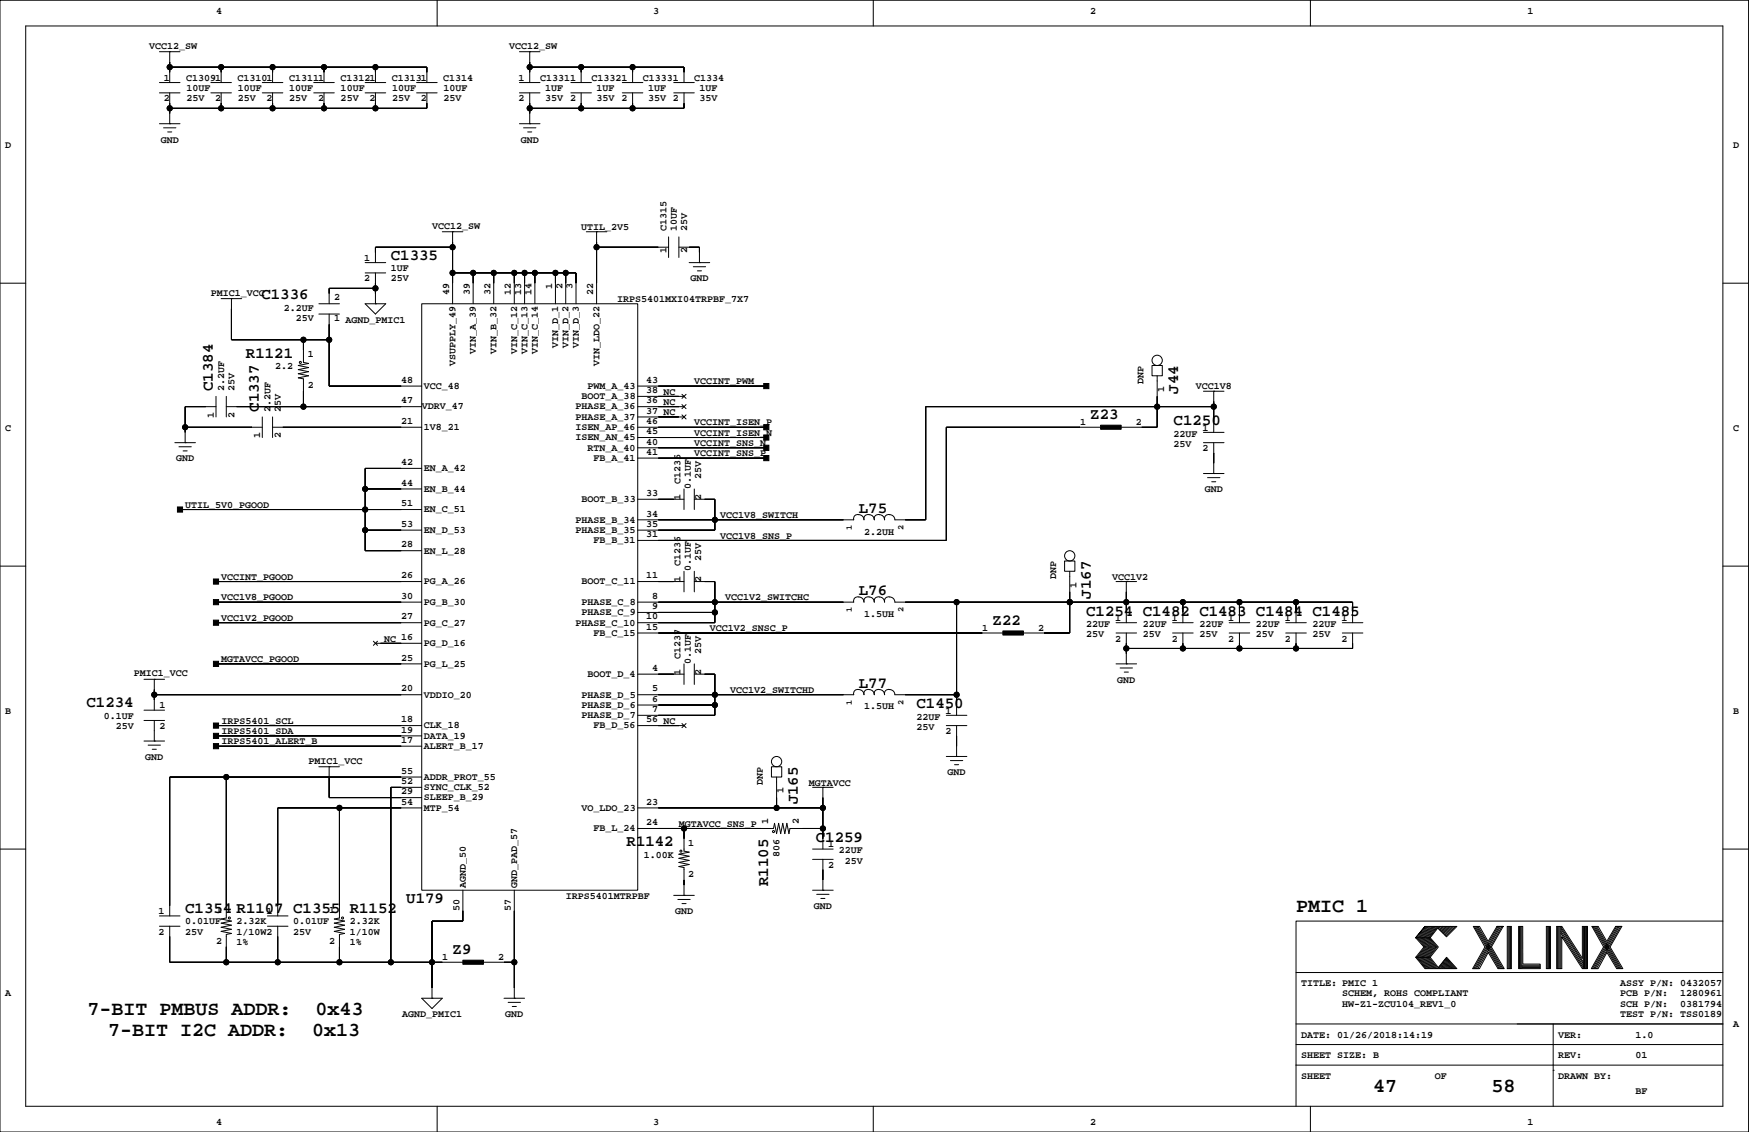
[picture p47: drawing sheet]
<svg xmlns="http://www.w3.org/2000/svg" width="432mm" height="279mm" viewBox="0 0 432 279" stroke-linecap="round" stroke-linejoin="round" font-family="sans-serif">
<defs><g id="words">
<g font-size="4.9">
<text x="320" y="225.2">PMIC 1</text>
<text x="21.6" y="250.6">7-BIT PMBUS ADDR:</text>
<text x="77.9" y="250.6">0x43</text>
<text x="26.7" y="255.7">7-BIT I2C ADDR:</text>
<text x="77" y="255.7">0x13</text>
<text x="339" y="269.6">47</text>
<text x="368.2" y="269.6">58</text>
</g>
<g font-size="3.9">
<text x="96.5" y="64.1">C1335</text>
<text x="64.5" y="73.9">C1336</text>
<text x="60.7" y="88.3">R1121</text>
<text x="52.5" y="96.6" transform="rotate(-90 52.5 96.6)">C1384</text>
<text x="63.9" y="101.6" transform="rotate(-90 63.9 101.6)">C1337</text>
<text x="290.9" y="97.2" transform="rotate(-90 290.9 97.2)">J44</text>
<text x="269.2" y="103.5">Z23</text>
<text x="289.7" y="105">C1250</text>
<text x="212" y="126.6">L75</text>
<text x="212" y="146.9">L76</text>
<text x="269.3" y="147.8" transform="rotate(-90 269.3 147.8)">J167</text>
<text x="245.1" y="154.3">Z22</text>
<text x="268.2" y="152">C1254 C1482 C1483 C1484 C1485</text>
<text x="212" y="169.8">L77</text>
<text x="21.4" y="174.6">C1234</text>
<text x="226.3" y="174.8">C1450</text>
<text x="196.9" y="198.6" transform="rotate(-90 196.9 198.6)">J165</text>
<text x="154.7" y="208.9">R1142</text>
<text x="201.4" y="207.9">C1259</text>
<text x="189.6" y="218.7" transform="rotate(-90 189.6 218.7)">R1105</text>
<text x="45.7" y="225.4">C1354 R1107 C1355</text>
<text x="86.3" y="225.4">R1152</text>
<text x="100.3" y="222.8">U179</text>
<text x="111.7" y="235.5">Z9</text>
</g>
<g font-size="2.5">
<text x="53.3" y="3.4">4</text>
<text x="161.3" y="3.4">3</text>
<text x="269.2" y="3.4">2</text>
<text x="377.1" y="3.4">1</text>
<text x="36.8" y="12.1">VCC12_SW</text>
<text x="125.7" y="12.1">VCC12_SW</text>
<text x="40.4" y="19.9">1</text>
<text x="46" y="19.9">C13091</text>
<text x="46" y="22.5">10UF</text>
<text x="58.7" y="19.9">C13101</text>
<text x="58.7" y="22.5">10UF</text>
<text x="71.4" y="19.9">C13111</text>
<text x="71.4" y="22.5">10UF</text>
<text x="84.1" y="19.9">C13121</text>
<text x="84.1" y="22.5">10UF</text>
<text x="96.8" y="19.9">C13131</text>
<text x="96.8" y="22.5">10UF</text>
<text x="109.4" y="19.9">C1314</text>
<text x="109.5" y="22.5">10UF</text>
<text x="128" y="19.9">1</text>
<text x="133.3" y="19.9">C13311</text>
<text x="134.6" y="22.5">1UF</text>
<text x="146" y="19.9">C13321</text>
<text x="147.3" y="22.5">1UF</text>
<text x="158.7" y="19.9">C13331</text>
<text x="160" y="22.5">1UF</text>
<text x="171.4" y="19.9">C1334</text>
<text x="172.7" y="22.5">1UF</text>
<text x="40.4" y="25">2</text>
<text x="46" y="25">25V</text>
<text x="53.1" y="25">2</text>
<text x="58.7" y="25">25V</text>
<text x="65.8" y="25">2</text>
<text x="71.4" y="25">25V</text>
<text x="78.5" y="25">2</text>
<text x="84.1" y="25">25V</text>
<text x="91.2" y="25">2</text>
<text x="96.8" y="25">25V</text>
<text x="103.9" y="25">2</text>
<text x="109.5" y="25">25V</text>
<text x="128" y="25">2</text>
<text x="134.6" y="25">35V 2</text>
<text x="147.3" y="25">35V 2</text>
<text x="160" y="25">35V 2</text>
<text x="172.7" y="25">35V</text>
<text x="39.7" y="35.2">GND</text>
<text x="128.6" y="35.2">GND</text>
<text x="1.3" y="36.4">D</text>
<text x="427.9" y="36.4">D</text>
<text x="106.7" y="56.5">VCC12_SW</text>
<text x="143.5" y="56.8">UTIL_2V5</text>
<text x="164.5" y="56.9" transform="rotate(-90 164.5 56.9)">C1315</text>
<text x="167.1" y="56.9" transform="rotate(-90 167.1 56.9)">10UF</text>
<text x="169.6" y="56.9" transform="rotate(-90 169.6 56.9)">25V</text>
<text x="89.9" y="64.4">1</text>
<text x="164.5" y="62.5" transform="rotate(-90 164.5 62.5)">1</text>
<text x="169.6" y="62.5" transform="rotate(-90 169.6 62.5)">2</text>
<text x="89.9" y="69.5">2</text>
<text x="96.5" y="66.9">1UF</text>
<text x="96.5" y="69.5">25V</text>
<text x="136.3" y="71.4" transform="rotate(-90 136.3 71.4)">1</text>
<text x="138.8" y="71.4" transform="rotate(-90 138.8 71.4)">2</text>
<text x="141.4" y="71.4" transform="rotate(-90 141.4 71.4)">3</text>
<text x="170.5" y="69.5">GND</text>
<text x="52.1" y="73">PMIC1_VCC</text>
<text x="70" y="76.7">2.2UF</text>
<text x="82.5" y="74.2">2</text>
<text x="110.9" y="72.9" transform="rotate(-90 110.9 72.9)">49</text>
<text x="116" y="72.9" transform="rotate(-90 116 72.9)">39</text>
<text x="121.1" y="72.9" transform="rotate(-90 121.1 72.9)">32</text>
<text x="126.1" y="72.9" transform="rotate(-90 126.1 72.9)">12</text>
<text x="128.7" y="72.9" transform="rotate(-90 128.7 72.9)">13</text>
<text x="131.2" y="72.9" transform="rotate(-90 131.2 72.9)">14</text>
<text x="146.5" y="72.9" transform="rotate(-90 146.5 72.9)">22</text>
<text x="152.4" y="74.5">IRPS5401MXI04TRPBF_7X7</text>
<text x="73" y="79.2">25V</text>
<text x="82.5" y="79.2">1 AGND_PMIC1</text>
<text x="76" y="88.1">1</text>
<text x="117.5" y="87.3" transform="rotate(-90 117.5 87.3)">VIN_A_39</text>
<text x="122.6" y="87.3" transform="rotate(-90 122.6 87.3)">VIN_B_32</text>
<text x="127.7" y="87.3" transform="rotate(-90 127.7 87.3)">VIN_C_12</text>
<text x="130.2" y="87.3" transform="rotate(-90 130.2 87.3)">VIN_C_13</text>
<text x="132.7" y="87.3" transform="rotate(-90 132.7 87.3)">VIN_C_14</text>
<text x="137.8" y="85.9" transform="rotate(-90 137.8 85.9)">VIN_D_1</text>
<text x="140.4" y="85.9" transform="rotate(-90 140.4 85.9)">VIN_D_2</text>
<text x="142.9" y="85.9" transform="rotate(-90 142.9 85.9)">VIN_D_3</text>
<text x="67.9" y="91">2.2</text>
<text x="76" y="95.8">2</text>
<text x="99" y="94.5">48</text>
<text x="104.6" y="96">VCC_48</text>
<text x="112.4" y="90.3" transform="rotate(-90 112.4 90.3)">VSUPPLY_49</text>
<text x="145.1" y="96">PWM_A_43</text>
<text x="148" y="90.3" transform="rotate(-90 148 90.3)">VIN_LDO_22</text>
<text x="159.6" y="94.5">43</text>
<text x="171.4" y="94.9">VCCINT_PWM</text>
<text x="282.3" y="94.7" transform="rotate(-90 282.3 94.7)">DNP</text>
<text x="55.3" y="96.6" transform="rotate(-90 55.3 96.6)">2.2UF</text>
<text x="57.9" y="96.6" transform="rotate(-90 57.9 96.6)">25V</text>
<text x="66.8" y="101.6" transform="rotate(-90 66.8 101.6)">2.2UF</text>
<text x="69.3" y="101.6" transform="rotate(-90 69.3 101.6)">25V</text>
<text x="99" y="99.6">47</text>
<text x="104.1" y="101.1">VDRV_47</text>
<text x="142.1" y="101.1">PHASE_A_36</text>
<text x="143.6" y="98.5">BOOT_A_38</text>
<text x="159.6" y="97">38 NC</text>
<text x="159.6" y="99.6">36 NC</text>
<text x="287.4" y="96.8" transform="rotate(-90 287.4 96.8)">1</text>
<text x="295.2" y="96.1">VCC1V8</text>
<text x="1.3" y="106.3">C</text>
<text x="52.8" y="103.1" transform="rotate(-90 52.8 103.1)">1</text>
<text x="57.9" y="103.1" transform="rotate(-90 57.9 103.1)">2</text>
<text x="99" y="104.6">21</text>
<text x="104.6" y="106.1">1V8_21</text>
<text x="142.1" y="103.6">PHASE_A_37</text>
<text x="142.1" y="106.1">ISEN_AP_46</text>
<text x="159.6" y="107.2">45</text>
<text x="159.6" y="104.6">46</text>
<text x="159.6" y="102.1">37 NC</text>
<text x="171.4" y="105">VCCINT_ISEN_P</text>
<text x="171.4" y="107.5">VCCINT_ISEN_N</text>
<text x="266.6" y="105">1</text>
<text x="280.4" y="105">2</text>
<text x="289.7" y="107.8">22UF</text>
<text x="296.9" y="106.3">1</text>
<text x="427.9" y="106.3">C</text>
<text x="43.5" y="113.9">GND</text>
<text x="64.2" y="108.2" transform="rotate(-90 64.2 108.2)">1</text>
<text x="69.3" y="108.2" transform="rotate(-90 69.3 108.2)">2</text>
<text x="142.1" y="108.7">ISEN_AN_45</text>
<text x="145.1" y="111.2">RTN_A_40</text>
<text x="146.6" y="113.8">FB_A_41</text>
<text x="159.6" y="112.3">41</text>
<text x="159.6" y="109.7">40</text>
<text x="171.4" y="110.1">VCCINT_SNS_N</text>
<text x="171.4" y="112.6">VCCINT_SNS_P</text>
<text x="289.7" y="110.3">25V</text>
<text x="296.9" y="111.4">2</text>
<text x="99" y="119.9">44</text>
<text x="99" y="114.8">42</text>
<text x="104.6" y="116.3">EN_A_42</text>
<text x="168" y="119.4" transform="rotate(-90 168 119.4)">C1235</text>
<text x="173.1" y="118.1" transform="rotate(-90 173.1 118.1)">25V</text>
<text x="45.7" y="125.3">UTIL_5V0_PGOOD</text>
<text x="99" y="125">51</text>
<text x="104.6" y="121.4">EN_B_44</text>
<text x="143.6" y="123.9">BOOT_B_33</text>
<text x="159.6" y="122.4">33</text>
<text x="168" y="123.4" transform="rotate(-90 168 123.4)">1</text>
<text x="170.6" y="120.7" transform="rotate(-90 170.6 120.7)">0.1UF</text>
<text x="173.1" y="123.4" transform="rotate(-90 173.1 123.4)">2</text>
<text x="297.4" y="121.5">GND</text>
<text x="99" y="130">53</text>
<text x="104.6" y="126.5">EN_C_51</text>
<text x="104.6" y="131.5">EN_D_53</text>
<text x="142.1" y="129">PHASE_B_34</text>
<text x="142.1" y="131.5">PHASE_B_35</text>
<text x="159.6" y="130">35</text>
<text x="159.6" y="127.5">34</text>
<text x="177.8" y="127.9">VCC1V8_SWITCH</text>
<text x="213.3" y="131.9">2.2UH</text>
<text x="99" y="135.1">28</text>
<text x="104.6" y="136.6">EN_L_28</text>
<text x="146.6" y="134.1">FB_B_31</text>
<text x="159.6" y="132.6">31</text>
<text x="177.8" y="132.9">VCC1V8_SNS_P</text>
<text x="54.6" y="143.1">VCCINT_PGOOD</text>
<text x="99" y="142.7">26</text>
<text x="159.6" y="142.7">11</text>
<text x="168" y="143.8" transform="rotate(-90 168 143.8)">1</text>
<text x="168" y="139.7" transform="rotate(-90 168 139.7)">C1236</text>
<text x="170.6" y="141" transform="rotate(-90 170.6 141)">0.1UF</text>
<text x="173.1" y="143.8" transform="rotate(-90 173.1 143.8)">2</text>
<text x="173.1" y="138.5" transform="rotate(-90 173.1 138.5)">25V</text>
<text x="260.7" y="142.9" transform="rotate(-90 260.7 142.9)">DNP</text>
<text x="274.6" y="143.1">VCC1V2</text>
<text x="54.6" y="148.2">VCC1V8_PGOOD</text>
<text x="99" y="147.8">30</text>
<text x="104.6" y="144.2">PG_A_26</text>
<text x="104.6" y="149.3">PG_B_30</text>
<text x="143.6" y="149.3">PHASE_C_8</text>
<text x="143.6" y="144.2">BOOT_C_11</text>
<text x="161" y="147.8">8</text>
<text x="179" y="148.2">VCC1V2_SWITCHC</text>
<text x="265.8" y="145" transform="rotate(-90 265.8 145)">1</text>
<text x="54.6" y="153.3">VCC1V2_PGOOD</text>
<text x="99" y="152.9">27</text>
<text x="104.6" y="154.4">PG_C_27</text>
<text x="142.1" y="154.4">PHASE_C_10</text>
<text x="143.6" y="151.9">PHASE_C_9</text>
<text x="159.6" y="155.4">15</text>
<text x="159.6" y="152.9">10</text>
<text x="161" y="150.3">9</text>
<text x="175.2" y="155.8">VCC1V2_SNSC_P</text>
<text x="213.3" y="152.2">1.5UH</text>
<text x="242.5" y="155.8">1</text>
<text x="256.3" y="155.8">2</text>
<text x="268.2" y="154.8">22UF</text>
<text x="275.3" y="153.3">1</text>
<text x="282.1" y="154.8">22UF</text>
<text x="289.3" y="153.3">1</text>
<text x="296.1" y="154.8">22UF</text>
<text x="303.2" y="153.3">1</text>
<text x="310.1" y="154.8">22UF</text>
<text x="317.2" y="153.3">1</text>
<text x="324" y="154.8">22UF</text>
<text x="331.2" y="153.3">1</text>
<text x="94.8" y="158.3">NC 16</text>
<text x="104.6" y="159.5">PG_D_16</text>
<text x="146.6" y="156.9">FB_C_15</text>
<text x="173.1" y="161.3" transform="rotate(-90 173.1 161.3)">25V</text>
<text x="268.2" y="157.3">25V</text>
<text x="275.3" y="158.3">2</text>
<text x="282.1" y="157.3">25V</text>
<text x="289.3" y="158.3">2</text>
<text x="296.1" y="157.3">25V</text>
<text x="303.2" y="158.3">2</text>
<text x="310.1" y="157.3">25V</text>
<text x="317.2" y="158.3">2</text>
<text x="324" y="157.3">25V</text>
<text x="331.2" y="158.3">2</text>
<text x="33" y="167">PMIC1_VCC</text>
<text x="54.6" y="163.4">MGTAVCC_PGOOD</text>
<text x="99" y="163">25</text>
<text x="104.6" y="164.6">PG_L_25</text>
<text x="145.1" y="167.1">BOOT_D_4</text>
<text x="161" y="165.6">4</text>
<text x="168" y="166.6" transform="rotate(-90 168 166.6)">1</text>
<text x="168" y="162.6" transform="rotate(-90 168 162.6)">C1237</text>
<text x="170.6" y="163.9" transform="rotate(-90 170.6 163.9)">0.1UF</text>
<text x="173.1" y="166.6" transform="rotate(-90 173.1 166.6)">2</text>
<text x="99" y="170.7">20</text>
<text x="104.6" y="172.2">VDDIO_20</text>
<text x="143.6" y="172.2">PHASE_D_5</text>
<text x="161" y="173.2">6</text>
<text x="161" y="170.7">5</text>
<text x="180.3" y="171">VCC1V2_SWITCHD</text>
<text x="275.8" y="168.5">GND</text>
<text x="1.3" y="176.1">B</text>
<text x="25.6" y="177.4">0.1UF</text>
<text x="28.6" y="179.9">25V</text>
<text x="39.4" y="174.8">1</text>
<text x="39.4" y="179.9">2</text>
<text x="54.7" y="178.7">IRPS5401_SCL</text>
<text x="99" y="178.3">18</text>
<text x="104.6" y="179.8">CLK_18</text>
<text x="143.6" y="174.7">PHASE_D_6</text>
<text x="143.6" y="177.2">PHASE_D_7</text>
<text x="146.6" y="179.8">FB_D_56</text>
<text x="159.6" y="178.3">56 NC</text>
<text x="161" y="175.7">7</text>
<text x="213.3" y="175.1">1.5UH</text>
<text x="226.3" y="177.6">22UF</text>
<text x="233.4" y="176.1">1</text>
<text x="427.9" y="176.1">B</text>
<text x="54.7" y="181.2">IRPS5401_SDA</text>
<text x="54.7" y="183.7">IRPS5401_ALERT_B</text>
<text x="99" y="180.8">19</text>
<text x="99" y="183.4">17</text>
<text x="104.6" y="184.9">ALERT_B_17</text>
<text x="104.6" y="182.3">DATA_19</text>
<text x="226.3" y="180.2">25V</text>
<text x="233.4" y="181.2">2</text>
<text x="35.9" y="187.5">GND</text>
<text x="76.2" y="188.6">PMIC1_VCC</text>
<text x="99" y="191">55</text>
<text x="233.9" y="191.4">GND</text>
<text x="99" y="193.5">52</text>
<text x="99" y="196.1">29</text>
<text x="104.6" y="197.6">SLEEP_B_29</text>
<text x="104.6" y="195">SYNC_CLK_52</text>
<text x="104.6" y="192.5">ADDR_PROT_55</text>
<text x="188.4" y="193.7" transform="rotate(-90 188.4 193.7)">DNP</text>
<text x="193.4" y="195.8" transform="rotate(-90 193.4 195.8)">1</text>
<text x="199.7" y="193.9">MGTAVCC</text>
<text x="99" y="198.6">54</text>
<text x="104.6" y="200.1">MTP_54</text>
<text x="143.6" y="200.1">VO_LDO_23</text>
<text x="159.6" y="203.7">24</text>
<text x="159.6" y="198.6">23</text>
<text x="189.6" y="203.4" transform="rotate(-90 189.6 203.4)">1</text>
<text x="197.2" y="203.4" transform="rotate(-90 197.2 203.4)">2</text>
<text x="146.6" y="205.2">FB_L_24</text>
<text x="167.6" y="204">MGTAVCC_SNS_P</text>
<text x="169.9" y="208.8">1</text>
<text x="204.4" y="209.1">1</text>
<text x="158.9" y="211.7">1.00K</text>
<text x="192.5" y="211.5" transform="rotate(-90 192.5 211.5)">806</text>
<text x="204.4" y="214.2">2</text>
<text x="207.1" y="210.6">22UF</text>
<text x="208.6" y="213.2">25V</text>
<text x="115" y="219.2" transform="rotate(-90 115 219.2)">AGND_50</text>
<text x="127.7" y="219.2" transform="rotate(-90 127.7 219.2)">GND_PAD_57</text>
<text x="139.7" y="221.8">IRPS5401MTRPBF</text>
<text x="169.9" y="216.4">2</text>
<text x="39.1" y="225.6">1</text>
<text x="53.3" y="225.3">1</text>
<text x="65.8" y="225.6">1</text>
<text x="81.3" y="225.3">1</text>
<text x="113.4" y="224.8" transform="rotate(-90 113.4 224.8)">50</text>
<text x="126.1" y="224.8" transform="rotate(-90 126.1 224.8)">57</text>
<text x="166.6" y="225.6">GND</text>
<text x="200.9" y="224.4">GND</text>
<text x="39.1" y="230.7">2</text>
<text x="45.7" y="230.7">25V</text>
<text x="45.7" y="228.2">0.01UF</text>
<text x="53.3" y="232.9">2</text>
<text x="58.4" y="233.3">1%</text>
<text x="58.4" y="230.7">1/10W2</text>
<text x="58.4" y="228.2">2.32K</text>
<text x="72.4" y="228.2">0.01UF</text>
<text x="72.4" y="230.7">25V</text>
<text x="81.3" y="232.9">2</text>
<text x="86.3" y="233.3">1%</text>
<text x="86.3" y="230.7">1/10W</text>
<text x="86.3" y="228.2">2.32K</text>
<text x="109.2" y="237.1">1</text>
<text x="122.9" y="237.1">2</text>
<text x="1.3" y="245.9">A</text>
<text x="321.2" y="243.4">TITLE: PMIC 1</text>
<text x="331.4" y="245.9">SCHEM, ROHS COMPLIANT</text>
<text x="400" y="243.4">ASSY P/N: 0432057</text>
<text x="400" y="245.9">PCB P/N:</text>
<text x="414.8" y="245.9">1280961</text>
<text x="99.2" y="251">AGND_PMIC1</text>
<text x="124.7" y="251">GND</text>
<text x="331.4" y="248.5">HW-Z1-ZCU104_REV1_0</text>
<text x="400" y="248.5">SCH P/N:</text>
<text x="400" y="251">TEST P/N: TSS0189</text>
<text x="414.8" y="248.5">0381794</text>
<text x="321.2" y="256.1">DATE: 01/26/2018:14:19</text>
<text x="384.7" y="256.1">VER:</text>
<text x="403.8" y="256.1">1.0</text>
<text x="427.9" y="253.6">A</text>
<text x="321.2" y="261.2">SHEET SIZE: B</text>
<text x="384.7" y="261.2">REV:</text>
<text x="403.8" y="261.2">01</text>
<text x="321.2" y="266.3">SHEET</text>
<text x="354.2" y="266.3">OF</text>
<text x="384.7" y="266.3">DRAWN BY:</text>
<text x="403.8" y="270.1">BF</text>
<text x="53.3" y="277.7">4</text>
<text x="161.3" y="277.7">3</text>
<text x="269.2" y="277.7">2</text>
<text x="377.1" y="277.7">1</text>
</g>
<g font-size="2.1">
<text x="210.3" y="130.8" transform="rotate(-90 210.3 130.8)">1</text>
<text x="223" y="130.8" transform="rotate(-90 223 130.8)">2</text>
<text x="210.3" y="151.2" transform="rotate(-90 210.3 151.2)">1</text>
<text x="223" y="151.2" transform="rotate(-90 223 151.2)">2</text>
<text x="210.3" y="174" transform="rotate(-90 210.3 174)">1</text>
<text x="223" y="174" transform="rotate(-90 223 174)">2</text>
</g>
</g></defs>
<g fill="none" stroke="#000" stroke-width=".25">
<path d="M0 .1h431.7v279.3h-431.7zM6.3 6.4h419.1v266.7h-419.1zM39.4 12.8h5M41.9 12.8h.1M41.9 16.6h63.5v3.8M41.9 12.8v7.6M54.6 16.6v3.8M67.3 16.6v3.8M80 16.6v3.8M92.7 16.6v3.8M107.9 .1v6.3M128.2 12.8h5.1"/>
<path d="M130.8 12.8h.1M130.8 12.8v7.6M130.8 16.6h38.1v3.8M143.5 16.6v3.8M156.2 16.6v3.8M215.6 .1v6.3M323.5 .1v6.3M39.4 22.9h5M39.4 20.4h5M39.4 30.5h5M40.4 31.6h3M41.4 32.6h1"/>
<path d="M41.9 30.5h.1M41.9 22.9v7.6M52.1 22.9h5M52.1 20.4h5M54.6 22.9v3.8M64.8 22.9h5M64.8 20.4h5M67.3 22.9v3.8M77.5 22.9h5M77.5 20.4h5M80 22.9v3.8M90.1 22.9h5.1"/>
<path d="M90.1 20.4h5.1M92.7 22.9v3.8M102.8 22.9h5.1M102.8 20.4h5.1M105.4 22.9v3.8h-63.5M128.2 22.9h5.1M128.2 20.4h5.1M128.2 30.5h5.1M129.3 31.6h3M130.3 32.6h1M130.8 30.5h.1M130.8 22.9v7.6"/>
<path d="M140.9 22.9h5.1M140.9 20.4h5.1M143.5 22.9v3.8M153.6 22.9h5.1M153.6 20.4h5.1M156.2 22.9v3.8M166.3 22.9h5.1M166.3 20.4h5.1M168.9 22.9v3.8h-38.1M109.2 57.2h5.1M111.7 57.2h.1M111.7 57.2v17.8"/>
<path d="M144.7 57.2h5.1M147.3 57.2h.1M147.3 57.2v17.8M165.1 58.5v5M167.6 58.5v5M0 69.9h6.3M54.6 73.7h5.1M57.1 73.7h.1M57.1 73.7v10.2h24.2M78.7 75h5.1M78.7 77.5h5.1M81.3 77.5v17.8h22.8"/>
<path d="M90.1 67.4h5.1M90.1 64.8h5.1M90.1 75h5.1l-2.5 2.5zM92.7 75h.1M92.7 67.4v7.6M92.7 71.2h-11.4v3.8M104.1 75h53.3v144.7h-53.3zM111.7 61h-19v3.8M111.7 67.4h30.5v7.6M116.8 67.4v7.6M121.9 67.4v7.6M127 67.4v7.6"/>
<path d="M129.5 67.4v7.6M132.1 67.4v7.6M137.1 67.4v7.6M139.7 67.4v7.6M147.3 61h17.8M167.6 61h5.1v3.8M170.1 64.8h5.1M171.2 65.8h3M172.2 66.9h1M172.7 64.8h.1M425.4 69.9h6.3M53.3 97.8v5.1"/>
<path d="M55.9 97.8v5.1M74.9 83.9v5.6l1.3 .2-2.6 .5 2.6 .5-2.6 .5 2.6 .5-2.6 .5 2.6 .6-2.6 .5 1.3 .2v6.9M157.4 95.3h31.8M157.4 97.8h11.5M168.4 97.3l1 1M168.4 99.9l1 1M169.4 97.3l-1 1M169.4 99.9l-1 1M284.4 90.2h2.6v2.6h-2.6zM285.7 92.8v12.6h-8.9M297.1 96.6h5.1M299.7 96.6h.1"/>
<path d="M299.7 96.6v10.1M43.2 109.3h5M44.2 110.3h3M45.2 111.3h1M45.7 109.3h.1M45.7 105.4h19.1M53.3 100.4h-7.6v8.9M55.9 100.4h48.2M64.8 102.9v5.1M67.3 102.9v5.1M67.3 105.4h36.8M104.1 115.6h-14v20.3h14"/>
<path d="M157.4 100.4h11.5M157.4 105.4h31.8M157.4 102.9h11.5M157.4 113.1h31.8M157.4 110.5h31.8M157.4 108h31.8M168.4 102.4l1 1M169.4 102.4l-1 1M271.7 105.4h-38.1v28h-76.2M297.1 109.3h5.1M297.1 106.7h5.1M297.1 116.9h5.1"/>
<path d="M298.1 117.9h3.1M299.1 118.9h1.1M299.7 100.4h-71.2v27.9h-7.6a1.27 1.27 0 0 0-1.2-1.3 1.27 1.27 0 0 0-1.3 1.3 1.27 1.27 0 0 0-1.3-1.3 1.27 1.27 0 0 0-1.2 1.3 1.27 1.27 0 0 0-1.3-1.3 1.27 1.27 0 0 0-1.3 1.3 1.27 1.27 0 0 0-1.3-1.3M299.7 116.9h.1M299.7 109.3v7.6M0 139.7h6.3M44.4 125.8h59.7M90.1 130.8h14M90.1 120.7h14M157.4 123.2h11.5M168.9 120.7v5.1M171.4 123.2h5.1v7.6h-19.1"/>
<path d="M171.4 120.7v5.1M212 127a1.02 1.02 0 0 0-1.2 1.3h-53.4M262.8 138.5h2.6v2.5h-2.6zM425.4 139.7h6.3M53.3 143.5h50.8M53.3 148.6h50.8M53.3 153.7h50.8M92.2 158.3l1 1M92.7 158.8h11.4M93.2 158.3l-1 1M157.4 143.5h11.5M157.4 156.2h90.2"/>
<path d="M157.4 151.2h19.1M168.9 141v5.1M171.4 143.5h5.1v10.2h-19.1M171.4 141v5.1M212 147.3a1.27 1.27 0 0 1 1.3 1.3 1.11 1.11 0 0 1 .4-1.2 1.11 1.11 0 0 1 1.3 0 1.27 1.27 0 0 1 .9 1.2 1.11 1.11 0 0 1 .4-1.2 1.11 1.11 0 0 1 1.2 0 1.27 1.27 0 0 1 .9 1.2 1.11 1.11 0 0 1 .4-1.2 1.11 1.11 0 0 1 1.3 0 1.27 1.27 0 0 1 .8 1.2h113v5.1M212 147.4a1.02 1.02 0 0 0-1.2 1.2h-53.4M236.2 148.6v28M264.1 148.6h.1M264.1 141v15.2h-11.4M275.5 143.5h5.1M275.5 153.7h5.1M275.5 156.2h5.1"/>
<path d="M278.1 143.5h.1M278.1 143.5v10.2M278.1 156.2v7.7M289.5 153.7h5.1M289.5 156.2h5.1M292 148.6v5.1M292 156.2v3.8M303.5 153.7h5M303.5 156.2h5M306 148.6v5.1M306 156.2v3.8M317.4 153.7h5.1"/>
<path d="M317.4 156.2h5.1M320 148.6v5.1M320 156.2v3.8M331.4 153.7h5.1M331.4 156.2h5.1M333.9 156.2v3.8h-55.8M35.6 177.8h5M35.6 175.3h5M35.6 167.7h5M38.1 167.7h.1M38.1 167.7v7.6M38.1 177.8v5.1"/>
<path d="M38.1 171.5h66M53.3 163.9h50.8M53.3 179.1h50.8M157.4 179.1h11.5M157.4 166.4h11.5M157.4 174h19.1M168.4 178.6l1 1M168.9 163.9v5M169.4 178.6l-1 1M171.4 163.9v5M171.4 166.4h5.1v10.2h-19.1M212 170.2a1.27 1.27 0 0 1 1.3 1.3 1.11 1.11 0 0 1 .4-1.2 1.11 1.11 0 0 1 1.3 0 1.27 1.27 0 0 1 .9 1.2 1.11 1.11 0 0 1 .4-1.2 1.11 1.11 0 0 1 1.2 0 1.27 1.27 0 0 1 .9 1.2 1.11 1.11 0 0 1 .4-1.2 1.11 1.11 0 0 1 1.3 0 1.27 1.27 0 0 1 .8 1.2h15.3"/>
<path d="M212 170.2a1.02 1.02 0 0 0-1.2 1.3h-53.4M233.6 179.1h5.1M233.6 176.6h5.1M236.2 179.1v7.6M275.5 163.9h5.1M276.5 164.9h3.1M277.6 165.9h1M278.1 163.9h.1M35.6 182.9h5M36.6 183.9h3M37.6 184.9h1M38.1 180.4h.1"/>
<path d="M38.1 182.9h.1M53.3 181.6h50.8M53.3 184.2h50.8M55.9 191.8v34.8l-1.3 .2 2.5 .5-2.5 .5 2.5 .6-2.5 .5 2.5 .5-2.5 .5 2.5 .5-1.2 .2v6.9M78.7 189.3h5.1M81.3 189.3h.1M81.3 189.3v7.6h22.8M83.8 199.4v27.2l-1.3 .2 2.6 .5-2.6 .5 2.6 .6-2.6 .5 2.6 .5-2.6 .5 2.6 .5-1.3 .2v6.9M104.1 191.8h-62.2v34.3M104.1 199.4h-35.5v26.7M104.1 194.3h-7.6v43.2M157.4 199.4h45.8"/>
<path d="M190.5 189.3h2.5v2.5h-2.5zM191.7 191.8v7.6M200.6 194.3h5.1M203.2 194.3h.1M203.2 194.3v15.3M233.6 186.7h5.1M234.6 187.7h3.1M235.7 188.7h1M236.2 186.7h.1M0 209.6h6.3M114.3 219.7v7.6h-7.6v19.1M127 219.7v26.7"/>
<path d="M157.4 204.5h33.6l.2-1.3 .5 2.6 .5-2.6 .5 2.6 .5-2.6 .6 2.6 .5-2.6 .5 2.6 .2-1.3h8.2M168.9 204.5v5.6l1.2 .2-2.5 .5 2.5 .5-2.5 .6 2.5 .5-2.5 .5 2.5 .5-2.5 .5 1.3 .2v6.9M200.6 212.1h5.1M200.6 209.6h5.1M200.6 219.7h5.1M203.2 219.7h.1M203.2 212.1v7.6M425.4 209.6h6.3M39.4 228.6h5M39.4 226.1h5M41.9 228.6v8.9h72.4M66 228.6h5.1"/>
<path d="M66 226.1h5.1M68.6 228.6v8.9M119.4 237.5h7.6M166.3 221h5.1M167.3 222h3.1M168.4 223h1M168.9 221h.1M201.6 220.7h3.1M202.6 221.8h1.1M349.5 236.3h3.6M349.9 231.5l1.9 2.2-2 2.6 2.2 2.8M350.1 236.3l2.2 2.8"/>
<path d="M350.2 231.5l1.9 2.3-2 2.5M350.4 236.3l2.2 2.8M350.5 231.5l1.9 2.3-2 2.5M350.6 236.3l2.3 2.7M350.8 231.5l1.9 2.3-2 2.5M351 236.3l2.2 2.8M351.1 231.5l1.9 2.3-2 2.5M351.3 236.3l2.2 2.8M351.4 231.5l1.9 2.3-2 2.5M351.6 236.3l2.2 2.8M351.7 231.5l1.9 2.2M351.8 228.7l-2.3 2.8 2.3-2.8h7.9l-2.6 2.5-2.1-2.1-1.9 2.4 2 2.2-2 2.6 2 2.5 2-2.5 2.6 2.8h-7.9l-2.3-2.8"/>
<path d="M351.9 236.3l2.2 2.8M352 231.5l1.9 2.2M352.1 228.7l-2.2 2.7M352.2 236.3l2.2 2.8M352.3 231.5l1.9 2.3-2 2.5M352.4 228.7l-2.2 2.7M352.5 236.3l2.2 2.8M352.6 231.5l1.9 2.2M352.7 228.7l-2.2 2.7M352.8 236.3l2.2 2.8M352.8 231.5l2 2.2M353 228.7l-2.2 2.7"/>
<path d="M353.1 231.5h-3.6l2.1 2.2-2.1 2.6M353.2 228.7l-2.1 2.7M353.6 233.8l-2 2.5M353.6 228.7l-2.2 2.7M353.8 228.7l-2.1 2.7M353.9 233.8l-1.9 2.4M354.1 228.7l-2.1 2.7M354.4 228.7l-2.1 2.7M354.5 233.8l-2 2.5M354.7 228.7l-2.1 2.7M354.8 233.8l-2 2.5M355 228.7l-2.1 2.7"/>
<path d="M355.2 238.8l.2 .3M355.3 238.6l.4 .5M355.4 228.7l-.4 .4M355.4 238.4l.6 .7M355.6 238.3l.7 .8M355.7 238.1l.9 1M355.7 228.7l-.5 .5M355.9 237.9l1 1.2M356 237.8l1.2 1.3M356.1 228.7l-.8 .7M356.1 237.6l1.4 1.4M356.3 237.4l1.5 1.7"/>
<path d="M356.4 237.2l1.6 1.9M356.5 228.7l-1 .9M356.5 237.1l1.8 2M356.7 236.9l1.9 2.2M356.8 236.7l2.1 2.4M356.8 228.7l-1.1 1.1M356.9 236.6l2.3 2.5M357.1 236.5l2.3 2.6M357.2 228.7l-1.3 1.2M357.5 228.7l-1.4 1.4M357.8 228.7l-1.6 1.6M358.2 228.7l-1.8 1.7"/>
<path d="M358.5 228.7l-1.9 1.9M359 228.7l-2.2 2.1M359.3 228.7l-2.3 2.3M364 228.7l6.1 10.4M364.3 228.7l6.1 10.4M364.6 228.7l6.1 10.4M364.9 228.7l6.1 10.4M367.4 232.3l-2.1-3.6h-1.6l2.9 5-3 5.4h1.7l2.1-4 2.4 4h1.6l-3.2-5.4M369.6 228.7l-2.2 3.6M369.8 228.7l-5.9 10.4M370.2 228.7l-6 10.4M370.5 228.7l-6 10.4"/>
<path d="M370.8 228.7l-6 10.4M371.1 228.7h-1.5h1.5l-2.9 5M372.1 228.7h1v10.4h-1zM372.4 228.7v10.4M372.6 228.7v10.4M372.9 228.7v10.4M374.9 228.7h1v9.3h4.3v1.1h-5.3zM375.1 228.7v10.4M375.4 228.7v10.4M375.7 228.7v10.4M375.7 238.2h4.5M375.7 238.5h4.5"/>
<path d="M375.7 238.8h4.5M381.8 228.7h1v10.4h-1zM382 228.7v10.4M382.3 228.7v10.4M382.5 228.7v10.4M384.3 228.7h1.3l5.1 7.8v-7.8h1.2v10.4h-1.2l-5.1-7.9v7.9h-1.3zM384.5 228.7v10.4M384.8 228.7v10.4M385.1 228.7v10.4M385.3 228.7v10.4M385.3 230.3l5.6 8.7M385.3 229.8l5.6 8.7"/>
<path d="M385.3 229.2l5.6 8.7M385.3 228.8l5.6 8.7M390.9 228.7v10.4M391.2 228.7v10.4M391.5 228.7v10.4M391.7 228.6v10.4M393.3 228.7l6.1 10.4M393.6 228.7l6.1 10.4M393.9 228.7l6.1 10.4M394.2 228.7l6.1 10.4M396.7 232.3l-2.1-3.6h-1.6l2.9 5-3 5.4M397.5 233.7l3.2 5.4h-1.6l-2.4-4-2.2 4h-1.6"/>
<path d="M398.9 228.7l-2.2 3.6M399.1 228.7l-6 10.4M399.4 228.7l-5.9 10.4M399.7 228.7l-5.9 10.4M400.1 228.7l-6 10.4M400.4 228.7h-1.5h1.5l-2.9 5M425.4 227.3h-105.4v35.6M104.1 246.4h5.1l-2.5 2.5zM106.7 246.4h.1M124.4 246.4h5.1M125.4 247.4h3.1M126.5 248.4h1"/>
<path d="M127 246.4h.1M320 257.8h105.4M320 252.7h105.4M320 240h105.4M383.5 252.7v20.4M107.9 273.1v6.3M215.6 273.1v6.3M320 262.9v10.2M320 262.9h105.4M323.5 273.1v6.3M383.5 264.2h.1"/>
<circle cx="41.9" cy="16.6" r=".63"/>
<circle cx="54.6" cy="16.6" r=".63"/>
<circle cx="67.3" cy="16.6" r=".63"/>
<circle cx="80" cy="16.6" r=".63"/>
<circle cx="92.7" cy="16.6" r=".63"/>
<circle cx="130.8" cy="16.6" r=".63"/>
<circle cx="143.5" cy="16.6" r=".63"/>
<circle cx="156.2" cy="16.6" r=".63"/>
<circle cx="41.9" cy="26.7" r=".63"/>
<circle cx="54.6" cy="26.7" r=".63"/>
<circle cx="67.3" cy="26.7" r=".63"/>
<circle cx="80" cy="26.7" r=".63"/>
<circle cx="92.7" cy="26.7" r=".63"/>
<circle cx="130.8" cy="26.7" r=".63"/>
<circle cx="143.5" cy="26.7" r=".63"/>
<circle cx="156.2" cy="26.7" r=".63"/>
<circle cx="92.7" cy="71.2" r=".63"/>
<circle cx="111.7" cy="61" r=".63"/>
<circle cx="111.7" cy="67.4" r=".63"/>
<circle cx="116.8" cy="67.4" r=".63"/>
<circle cx="121.9" cy="67.4" r=".63"/>
<circle cx="127" cy="67.4" r=".63"/>
<circle cx="129.5" cy="67.4" r=".63"/>
<circle cx="132" cy="67.4" r=".63"/>
<circle cx="137.1" cy="67.4" r=".63"/>
<circle cx="139.7" cy="67.4" r=".63"/>
<circle cx="147.3" cy="61" r=".63"/>
<circle cx="74.2" cy="89.5" r=".25"/>
<circle cx="74.9" cy="83.9" r=".63"/>
<circle cx="81.3" cy="83.9" r=".63"/>
<circle cx="285.7" cy="88.9" r="1.27"/>
<circle cx="45.7" cy="105.4" r=".63"/>
<circle cx="74.9" cy="100.4" r=".63"/>
<circle cx="285.7" cy="100.4" r=".63"/>
<circle cx="299.7" cy="100.4" r=".63"/>
<circle cx="90.1" cy="130.8" r=".63"/>
<circle cx="90.1" cy="125.8" r=".63"/>
<circle cx="90.1" cy="120.7" r=".63"/>
<circle cx="176.5" cy="128.3" r=".63"/>
<circle cx="264.1" cy="137.2" r="1.27"/>
<circle cx="176.5" cy="151.2" r=".63"/>
<circle cx="176.5" cy="148.6" r=".63"/>
<circle cx="236.2" cy="148.6" r=".63"/>
<circle cx="264.1" cy="148.6" r=".63"/>
<circle cx="278.1" cy="148.6" r=".63"/>
<circle cx="292" cy="148.6" r=".63"/>
<circle cx="306" cy="148.6" r=".63"/>
<circle cx="320" cy="148.6" r=".63"/>
<circle cx="38.1" cy="171.5" r=".63"/>
<circle cx="176.5" cy="174" r=".63"/>
<circle cx="176.5" cy="171.5" r=".63"/>
<circle cx="236.2" cy="171.5" r=".63"/>
<circle cx="278.1" cy="160" r=".63"/>
<circle cx="292" cy="160" r=".63"/>
<circle cx="306" cy="160" r=".63"/>
<circle cx="320" cy="160" r=".63"/>
<circle cx="55.9" cy="191.8" r=".63"/>
<circle cx="83.8" cy="199.4" r=".63"/>
<circle cx="191.7" cy="188" r="1.27"/>
<circle cx="191.7" cy="199.4" r=".63"/>
<circle cx="203.2" cy="199.4" r=".63"/>
<circle cx="168.1" cy="210.1" r=".25"/>
<circle cx="168.9" cy="204.5" r=".63"/>
<circle cx="191" cy="205.2" r=".25"/>
<circle cx="203.2" cy="204.5" r=".63"/>
<circle cx="55.9" cy="237.5" r=".63"/>
<circle cx="56.6" cy="226.6" r=".25"/>
<circle cx="68.6" cy="237.5" r=".63"/>
<circle cx="83.8" cy="237.5" r=".63"/>
<circle cx="84.6" cy="226.6" r=".25"/>
<circle cx="96.5" cy="237.5" r=".63"/>
<circle cx="106.7" cy="237.5" r=".63"/>
<circle cx="127" cy="237.5" r=".63"/>
</g>
<g fill="#000" stroke="#000" stroke-width=".25">
<path d="M41.9 15.3v1.3z" fill-rule="evenodd"/>
<path d="M41.9 16.6v1.2z" fill-rule="evenodd"/>
<path d="M54.6 16.6v1.2z" fill-rule="evenodd"/>
<path d="M41.9 16.6h12.7z" fill-rule="evenodd"/>
<path d="M67.3 16.6v1.2z" fill-rule="evenodd"/>
<path d="M54.6 16.6h12.7z" fill-rule="evenodd"/>
<path d="M80 16.6v1.2z" fill-rule="evenodd"/>
<path d="M67.3 16.6h12.7z" fill-rule="evenodd"/>
<path d="M80 16.6h12.7z" fill-rule="evenodd"/>
<path d="M92.7 16.6v1.2z" fill-rule="evenodd"/>
<path d="M105.4 16.6v1.2z" fill-rule="evenodd"/>
<path d="M92.7 16.6h12.7z" fill-rule="evenodd"/>
<path d="M130.8 16.6v1.2z" fill-rule="evenodd"/>
<path d="M130.8 15.3v1.3z" fill-rule="evenodd"/>
<path d="M130.8 16.6h12.7z" fill-rule="evenodd"/>
<path d="M143.5 16.6v1.2z" fill-rule="evenodd"/>
<path d="M143.5 16.6h12.7z" fill-rule="evenodd"/>
<path d="M156.2 16.6v1.2z" fill-rule="evenodd"/>
<path d="M156.2 16.6h12.7z" fill-rule="evenodd"/>
<path d="M168.9 16.6v1.2z" fill-rule="evenodd"/>
<path d="M41.9 25.5v1.2z" fill-rule="evenodd"/>
<path d="M41.9 26.7v1.3z" fill-rule="evenodd"/>
<path d="M54.6 25.5v1.2z" fill-rule="evenodd"/>
<path d="M41.9 26.7h12.7z" fill-rule="evenodd"/>
<path d="M67.3 25.5v1.2z" fill-rule="evenodd"/>
<path d="M54.6 26.7h12.7z" fill-rule="evenodd"/>
<path d="M80 25.5v1.2z" fill-rule="evenodd"/>
<path d="M67.3 26.7h12.7z" fill-rule="evenodd"/>
<path d="M80 26.7h12.7z" fill-rule="evenodd"/>
<path d="M92.7 25.5v1.2z" fill-rule="evenodd"/>
<path d="M92.7 26.7h12.7z" fill-rule="evenodd"/>
<path d="M105.4 25.5v1.2z" fill-rule="evenodd"/>
<path d="M130.8 26.7v1.3z" fill-rule="evenodd"/>
<path d="M130.8 25.5v1.2z" fill-rule="evenodd"/>
<path d="M143.5 25.5v1.2z" fill-rule="evenodd"/>
<path d="M130.8 26.7h12.7z" fill-rule="evenodd"/>
<path d="M143.5 26.7h12.7z" fill-rule="evenodd"/>
<path d="M156.2 25.5v1.2z" fill-rule="evenodd"/>
<path d="M156.2 26.7h12.7z" fill-rule="evenodd"/>
<path d="M168.9 25.5v1.2z" fill-rule="evenodd"/>
<path d="M111.7 59.7v1.3z" fill-rule="evenodd"/>
<path d="M147.3 59.7v1.3z" fill-rule="evenodd"/>
<path d="M57.1 76.2v7.7z" fill-rule="evenodd"/>
<path d="M81.3 71.2v1.2z" fill-rule="evenodd"/>
<path d="M92.7 61v1.3z" fill-rule="evenodd"/>
<path d="M81.3 71.2h11.4z" fill-rule="evenodd"/>
<path d="M92.7 71.2v1.2z" fill-rule="evenodd"/>
<path d="M92.7 69.9v1.3z" fill-rule="evenodd"/>
<path d="M92.7 61h19z" fill-rule="evenodd"/>
<path d="M111.7 61v6.4z" fill-rule="evenodd"/>
<path d="M111.7 67.4v2.5z" fill-rule="evenodd"/>
<path d="M111.7 67.4h5.1z" fill-rule="evenodd"/>
<path d="M116.8 67.4v2.5z" fill-rule="evenodd"/>
<path d="M116.8 67.4h5.1z" fill-rule="evenodd"/>
<path d="M121.9 67.4v2.5z" fill-rule="evenodd"/>
<path d="M121.9 67.4h5.1z" fill-rule="evenodd"/>
<path d="M127 67.4v2.5z" fill-rule="evenodd"/>
<path d="M127 67.4h2.5z" fill-rule="evenodd"/>
<path d="M129.5 67.4v2.5z" fill-rule="evenodd"/>
<path d="M132.1 67.4v2.5z" fill-rule="evenodd"/>
<path d="M129.5 67.4h2.6z" fill-rule="evenodd"/>
<path d="M132.1 67.4h5z" fill-rule="evenodd"/>
<path d="M137.1 67.4v2.5z" fill-rule="evenodd"/>
<path d="M137.1 67.4h2.6z" fill-rule="evenodd"/>
<path d="M139.7 67.4v2.5z" fill-rule="evenodd"/>
<path d="M139.7 67.4h2.5z" fill-rule="evenodd"/>
<path d="M142.2 67.4v2.5z" fill-rule="evenodd"/>
<path d="M147.3 61v8.9z" fill-rule="evenodd"/>
<path d="M147.3 61h15.2z" fill-rule="evenodd"/>
<path d="M172.7 61v1.3z" fill-rule="evenodd"/>
<path d="M170.1 61h2.6z" fill-rule="evenodd"/>
<path d="M74.9 96.6v3.8z" fill-rule="evenodd"/>
<path d="M74.9 83.9v2.5z" fill-rule="evenodd"/>
<path d="M57.1 83.9h17.8z" fill-rule="evenodd"/>
<path d="M74.9 83.9h6.4z" fill-rule="evenodd"/>
<path d="M81.3 83.9v11.4z" fill-rule="evenodd"/>
<path d="M81.3 80.1v3.8z" fill-rule="evenodd"/>
<path d="M81.3 95.3h17.7z" fill-rule="evenodd"/>
<path d="M162.5 97.8h5.1z" fill-rule="evenodd"/>
<path d="M188.6 94.7h1.2v1.2h-1.2z" fill-rule="evenodd"/>
<path d="M162.5 95.3h26.7z" fill-rule="evenodd"/>
<path d="M285.7 97.8v2.6z" fill-rule="evenodd"/>
<path d="M299.7 99.1v1.3z" fill-rule="evenodd"/>
<path d="M45.7 105.4v1.3z" fill-rule="evenodd"/>
<path d="M45.7 100.4v5z" fill-rule="evenodd"/>
<path d="M45.7 100.4h5.1z" fill-rule="evenodd"/>
<path d="M45.7 105.4h16.5z" fill-rule="evenodd"/>
<path d="M58.4 100.4h16.5z" fill-rule="evenodd"/>
<path d="M90.1 115.6v5.1z" fill-rule="evenodd"/>
<path d="M74.9 100.4h24.1z" fill-rule="evenodd"/>
<path d="M69.8 105.4h29.2z" fill-rule="evenodd"/>
<path d="M90.1 115.6h8.9z" fill-rule="evenodd"/>
<path d="M162.5 100.4h5.1z" fill-rule="evenodd"/>
<path d="M162.5 102.9h5.1z" fill-rule="evenodd"/>
<path d="M188.6 112.4h1.2v1.3h-1.2z" fill-rule="evenodd"/>
<path d="M188.6 109.9h1.2v1.3h-1.2z" fill-rule="evenodd"/>
<path d="M188.6 104.8h1.2v1.3h-1.2z" fill-rule="evenodd"/>
<path d="M188.6 107.4h1.2v1.2h-1.2z" fill-rule="evenodd"/>
<path d="M162.5 113.1h26.7z" fill-rule="evenodd"/>
<path d="M162.5 110.5h26.7z" fill-rule="evenodd"/>
<path d="M162.5 105.4h26.7z" fill-rule="evenodd"/>
<path d="M162.5 108h26.7z" fill-rule="evenodd"/>
<path d="M228.5 100.4v27.9z" fill-rule="evenodd"/>
<path d="M233.6 105.4v28z" fill-rule="evenodd"/>
<path d="M233.6 105.4h33z" fill-rule="evenodd"/>
<path d="M271.7 104.9h5.1v1.1h-5.1z" fill-rule="evenodd"/>
<path d="M281.9 105.4h3.8z" fill-rule="evenodd"/>
<path d="M285.7 100.4v5z" fill-rule="evenodd"/>
<path d="M228.5 100.4h57.2z" fill-rule="evenodd"/>
<path d="M299.7 111.8v2.5z" fill-rule="evenodd"/>
<path d="M299.7 100.4v3.8z" fill-rule="evenodd"/>
<path d="M285.7 100.4h14z" fill-rule="evenodd"/>
<path d="M43.8 125.1h1.3v1.3h-1.3z" fill-rule="evenodd"/>
<path d="M90.1 130.8v5.1z" fill-rule="evenodd"/>
<path d="M90.1 125.8v5z" fill-rule="evenodd"/>
<path d="M90.1 120.7v5.1z" fill-rule="evenodd"/>
<path d="M44.4 125.8h45.7z" fill-rule="evenodd"/>
<path d="M90.1 135.9h8.9z" fill-rule="evenodd"/>
<path d="M90.1 130.8h8.9z" fill-rule="evenodd"/>
<path d="M90.1 120.7h8.9z" fill-rule="evenodd"/>
<path d="M90.1 125.8h8.9z" fill-rule="evenodd"/>
<path d="M162.5 123.2h3.8z" fill-rule="evenodd"/>
<path d="M162.5 130.8h14z" fill-rule="evenodd"/>
<path d="M176.5 128.3v2.5z" fill-rule="evenodd"/>
<path d="M174 123.2h2.5z" fill-rule="evenodd"/>
<path d="M176.5 123.2v5.1z" fill-rule="evenodd"/>
<path d="M162.5 128.3h14z" fill-rule="evenodd"/>
<path d="M176.5 128.3h31.7z" fill-rule="evenodd"/>
<path d="M223.5 128.3h5z" fill-rule="evenodd"/>
<path d="M162.5 133.4h71.1z" fill-rule="evenodd"/>
<path d="M52.7 142.9h1.3v1.3h-1.3z" fill-rule="evenodd"/>
<path d="M52.7 148h1.3v1.3h-1.3z" fill-rule="evenodd"/>
<path d="M52.7 153.1h1.3v1.2h-1.3z" fill-rule="evenodd"/>
<path d="M53.3 143.5h45.7z" fill-rule="evenodd"/>
<path d="M53.3 148.6h45.7z" fill-rule="evenodd"/>
<path d="M53.3 153.7h45.7z" fill-rule="evenodd"/>
<path d="M94 158.8h5z" fill-rule="evenodd"/>
<path d="M162.5 143.5h3.8z" fill-rule="evenodd"/>
<path d="M176.5 151.2v2.5z" fill-rule="evenodd"/>
<path d="M162.5 153.7h14z" fill-rule="evenodd"/>
<path d="M174 143.5h2.5z" fill-rule="evenodd"/>
<path d="M176.5 143.5v5.1z" fill-rule="evenodd"/>
<path d="M162.5 148.6h14z" fill-rule="evenodd"/>
<path d="M176.5 148.6v2.6z" fill-rule="evenodd"/>
<path d="M162.5 151.2h14z" fill-rule="evenodd"/>
<path d="M176.5 148.6h31.7z" fill-rule="evenodd"/>
<path d="M223.5 148.6h12.7z" fill-rule="evenodd"/>
<path d="M236.2 148.6v22.9z" fill-rule="evenodd"/>
<path d="M162.5 156.2h80z" fill-rule="evenodd"/>
<path d="M247.6 155.7h5.1v1h-5.1z" fill-rule="evenodd"/>
<path d="M264.1 146.1v2.5z" fill-rule="evenodd"/>
<path d="M257.8 156.2h6.3z" fill-rule="evenodd"/>
<path d="M264.1 148.6v7.6z" fill-rule="evenodd"/>
<path d="M236.2 148.6h27.9z" fill-rule="evenodd"/>
<path d="M278.1 158.8v1.2z" fill-rule="evenodd"/>
<path d="M278.1 146.1v2.5z" fill-rule="evenodd"/>
<path d="M264.1 148.6h14z" fill-rule="evenodd"/>
<path d="M278.1 148.6v2.6z" fill-rule="evenodd"/>
<path d="M292 158.8v1.2z" fill-rule="evenodd"/>
<path d="M278.1 148.6h13.9z" fill-rule="evenodd"/>
<path d="M292 148.6v2.6z" fill-rule="evenodd"/>
<path d="M306 158.8v1.2z" fill-rule="evenodd"/>
<path d="M292 148.6h14z" fill-rule="evenodd"/>
<path d="M306 148.6v2.6z" fill-rule="evenodd"/>
<path d="M320 158.8v1.2z" fill-rule="evenodd"/>
<path d="M306 148.6h14z" fill-rule="evenodd"/>
<path d="M320 148.6v2.6z" fill-rule="evenodd"/>
<path d="M333.9 158.8v1.2z" fill-rule="evenodd"/>
<path d="M320 148.6h13.9z" fill-rule="evenodd"/>
<path d="M333.9 148.6v2.6z" fill-rule="evenodd"/>
<path d="M38.1 170.2v1.3z" fill-rule="evenodd"/>
<path d="M38.1 171.5v1.2z" fill-rule="evenodd"/>
<path d="M52.7 163.2h1.3v1.3h-1.3z" fill-rule="evenodd"/>
<path d="M52.7 178.5h1.3v1.2h-1.3z" fill-rule="evenodd"/>
<path d="M53.3 163.9h45.7z" fill-rule="evenodd"/>
<path d="M38.1 171.5h60.9z" fill-rule="evenodd"/>
<path d="M53.3 179.1h45.7z" fill-rule="evenodd"/>
<path d="M162.5 166.4h3.8z" fill-rule="evenodd"/>
<path d="M162.5 179.1h5.1z" fill-rule="evenodd"/>
<path d="M162.5 174h14z" fill-rule="evenodd"/>
<path d="M162.5 171.5h14z" fill-rule="evenodd"/>
<path d="M174 166.4h2.5z" fill-rule="evenodd"/>
<path d="M176.5 166.4v5.1z" fill-rule="evenodd"/>
<path d="M176.5 171.5v2.5z" fill-rule="evenodd"/>
<path d="M162.5 176.6h14z" fill-rule="evenodd"/>
<path d="M176.5 174v2.6z" fill-rule="evenodd"/>
<path d="M176.5 171.5h31.7z" fill-rule="evenodd"/>
<path d="M236.2 171.5v2.5z" fill-rule="evenodd"/>
<path d="M223.5 171.5h12.7z" fill-rule="evenodd"/>
<path d="M278.1 160v1.3z" fill-rule="evenodd"/>
<path d="M278.1 160h13.9z" fill-rule="evenodd"/>
<path d="M292 160h14z" fill-rule="evenodd"/>
<path d="M306 160h14z" fill-rule="evenodd"/>
<path d="M320 160h13.9z" fill-rule="evenodd"/>
<path d="M41.9 191.8v31.7z" fill-rule="evenodd"/>
<path d="M52.7 181h1.3v1.3h-1.3z" fill-rule="evenodd"/>
<path d="M52.7 183.5h1.3v1.3h-1.3z" fill-rule="evenodd"/>
<path d="M41.9 191.8h14z" fill-rule="evenodd"/>
<path d="M55.9 191.8v31.7z" fill-rule="evenodd"/>
<path d="M68.6 199.4v24.1z" fill-rule="evenodd"/>
<path d="M81.3 191.8v5.1z" fill-rule="evenodd"/>
<path d="M83.8 199.4v24.1z" fill-rule="evenodd"/>
<path d="M68.6 199.4h15.2z" fill-rule="evenodd"/>
<path d="M96.5 194.3v43.2z" fill-rule="evenodd"/>
<path d="M53.3 181.6h45.7z" fill-rule="evenodd"/>
<path d="M53.3 184.2h45.7z" fill-rule="evenodd"/>
<path d="M55.9 191.8h43.1z" fill-rule="evenodd"/>
<path d="M83.8 199.4h15.2z" fill-rule="evenodd"/>
<path d="M81.3 196.9h17.7z" fill-rule="evenodd"/>
<path d="M96.5 194.3h2.5z" fill-rule="evenodd"/>
<path d="M191.7 196.9v2.5z" fill-rule="evenodd"/>
<path d="M162.5 199.4h29.2z" fill-rule="evenodd"/>
<path d="M203.2 196.9v2.5z" fill-rule="evenodd"/>
<path d="M203.2 199.4v5.1z" fill-rule="evenodd"/>
<path d="M191.7 199.4h11.5z" fill-rule="evenodd"/>
<path d="M236.2 181.6v2.6z" fill-rule="evenodd"/>
<path d="M168.9 217.2v1.3z" fill-rule="evenodd"/>
<path d="M168.9 204.5v2.5z" fill-rule="evenodd"/>
<path d="M162.5 204.5h6.4z" fill-rule="evenodd"/>
<path d="M168.9 204.5h19z" fill-rule="evenodd"/>
<path d="M203.2 214.6v2.6z" fill-rule="evenodd"/>
<path d="M198.1 204.5h5.1z" fill-rule="evenodd"/>
<path d="M203.2 204.5v2.5z" fill-rule="evenodd"/>
<path d="M41.9 231.2v6.3z" fill-rule="evenodd"/>
<path d="M41.9 237.5h14z" fill-rule="evenodd"/>
<path d="M55.9 233.7v3.8z" fill-rule="evenodd"/>
<path d="M68.6 231.2v6.3z" fill-rule="evenodd"/>
<path d="M55.9 237.5h12.7z" fill-rule="evenodd"/>
<path d="M83.8 233.7v3.8z" fill-rule="evenodd"/>
<path d="M68.6 237.5h15.2z" fill-rule="evenodd"/>
<path d="M83.8 237.5h12.7z" fill-rule="evenodd"/>
<path d="M96.5 237.5h10.2z" fill-rule="evenodd"/>
<path d="M106.7 227.3v10.2z" fill-rule="evenodd"/>
<path d="M106.7 237.5v6.3z" fill-rule="evenodd"/>
<path d="M106.7 237.5h2.5z" fill-rule="evenodd"/>
<path d="M114.3 237h5.1v1h-5.1z" fill-rule="evenodd"/>
<path d="M114.3 224.8v2.5z" fill-rule="evenodd"/>
<path d="M106.7 227.3h7.6z" fill-rule="evenodd"/>
<path d="M124.4 237.5h2.6z" fill-rule="evenodd"/>
<path d="M127 224.8v12.7z" fill-rule="evenodd"/>
<path d="M127 237.5v6.3z" fill-rule="evenodd"/>
<circle cx="41.9" cy="16.6" r=".63"/>
<circle cx="54.6" cy="16.6" r=".63"/>
<circle cx="67.3" cy="16.6" r=".63"/>
<circle cx="80" cy="16.6" r=".63"/>
<circle cx="92.7" cy="16.6" r=".63"/>
<circle cx="130.8" cy="16.6" r=".63"/>
<circle cx="143.5" cy="16.6" r=".63"/>
<circle cx="156.2" cy="16.6" r=".63"/>
<circle cx="41.9" cy="26.7" r=".63"/>
<circle cx="54.6" cy="26.7" r=".63"/>
<circle cx="67.3" cy="26.7" r=".63"/>
<circle cx="80" cy="26.7" r=".63"/>
<circle cx="92.7" cy="26.7" r=".63"/>
<circle cx="130.8" cy="26.7" r=".63"/>
<circle cx="143.5" cy="26.7" r=".63"/>
<circle cx="156.2" cy="26.7" r=".63"/>
<circle cx="92.7" cy="71.2" r=".63"/>
<circle cx="111.7" cy="61" r=".63"/>
<circle cx="111.7" cy="67.4" r=".63"/>
<circle cx="116.8" cy="67.4" r=".63"/>
<circle cx="121.9" cy="67.4" r=".63"/>
<circle cx="127" cy="67.4" r=".63"/>
<circle cx="129.5" cy="67.4" r=".63"/>
<circle cx="132" cy="67.4" r=".63"/>
<circle cx="137.1" cy="67.4" r=".63"/>
<circle cx="139.7" cy="67.4" r=".63"/>
<circle cx="147.3" cy="61" r=".63"/>
<circle cx="74.9" cy="83.9" r=".63"/>
<circle cx="81.3" cy="83.9" r=".63"/>
<circle cx="45.7" cy="105.4" r=".63"/>
<circle cx="74.9" cy="100.4" r=".63"/>
<circle cx="285.7" cy="100.4" r=".63"/>
<circle cx="299.7" cy="100.4" r=".63"/>
<circle cx="90.1" cy="130.8" r=".63"/>
<circle cx="90.1" cy="125.8" r=".63"/>
<circle cx="90.1" cy="120.7" r=".63"/>
<circle cx="176.5" cy="128.3" r=".63"/>
<circle cx="176.5" cy="151.2" r=".63"/>
<circle cx="176.5" cy="148.6" r=".63"/>
<circle cx="236.2" cy="148.6" r=".63"/>
<circle cx="264.1" cy="148.6" r=".63"/>
<circle cx="278.1" cy="148.6" r=".63"/>
<circle cx="292" cy="148.6" r=".63"/>
<circle cx="306" cy="148.6" r=".63"/>
<circle cx="320" cy="148.6" r=".63"/>
<circle cx="38.1" cy="171.5" r=".63"/>
<circle cx="176.5" cy="174" r=".63"/>
<circle cx="176.5" cy="171.5" r=".63"/>
<circle cx="236.2" cy="171.5" r=".63"/>
<circle cx="278.1" cy="160" r=".63"/>
<circle cx="292" cy="160" r=".63"/>
<circle cx="306" cy="160" r=".63"/>
<circle cx="320" cy="160" r=".63"/>
<circle cx="55.9" cy="191.8" r=".63"/>
<circle cx="83.8" cy="199.4" r=".63"/>
<circle cx="191.7" cy="199.4" r=".63"/>
<circle cx="203.2" cy="199.4" r=".63"/>
<circle cx="168.9" cy="204.5" r=".63"/>
<circle cx="203.2" cy="204.5" r=".63"/>
<circle cx="55.9" cy="237.5" r=".63"/>
<circle cx="68.6" cy="237.5" r=".63"/>
<circle cx="83.8" cy="237.5" r=".63"/>
<circle cx="96.5" cy="237.5" r=".63"/>
<circle cx="106.7" cy="237.5" r=".63"/>
<circle cx="127" cy="237.5" r=".63"/>
</g>
<use href="#words"/>
</svg>
